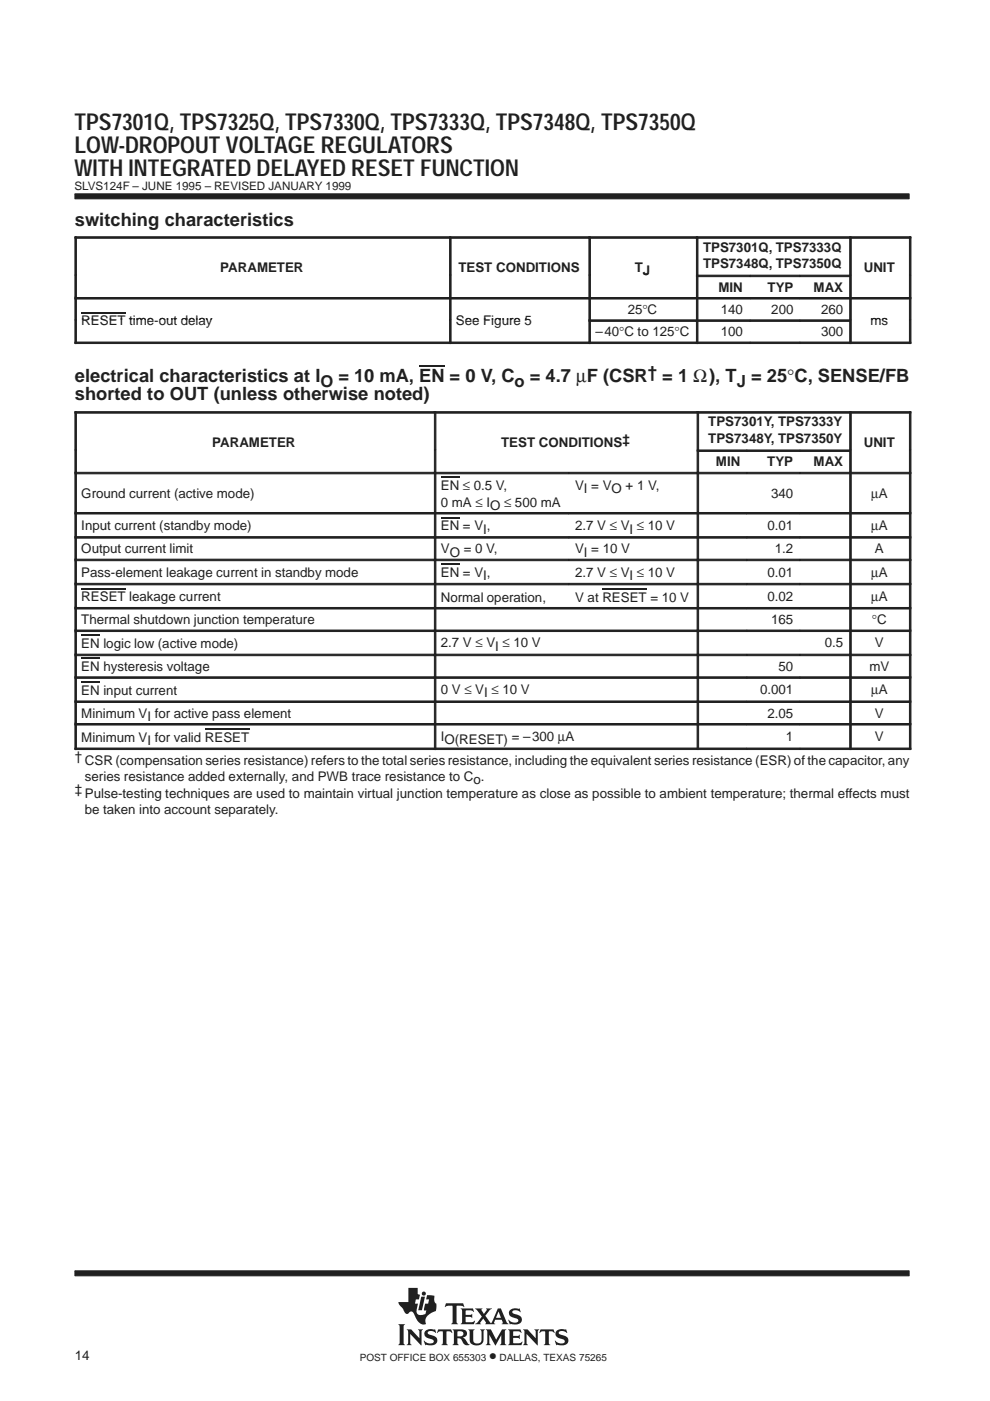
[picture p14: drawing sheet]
<svg xmlns="http://www.w3.org/2000/svg" width="210mm" height="297mm" viewBox="0 0 210 297" stroke-linecap="round" stroke-linejoin="round" font-family="sans-serif">
<defs><g id="words">
<g font-size="4.9" fill="#231f20">
<text x="15.8" y="27.5">TPS7301Q, TPS7325Q, TPS7330Q, TPS7333Q, TPS7348Q, TPS7350Q</text>
<text x="15.8" y="32.5">LOW-DROPOUT VOLTAGE REGULATORS</text>
<text x="15.8" y="37.4">WITH INTEGRATED DELAYED RESET FUNCTION</text>
</g>
<g font-size="3.9" fill="#231f20">
<text x="15.9" y="47.8">switching characteristics</text>
<text x="15.9" y="81">electrical characteristics at I</text>
<text x="15.9" y="84.9">shorted to OUT (unless otherwise noted)</text>
</g>
<g font-size="3.5" fill="#231f20">
<text x="67.9" y="82">O = 10 mA, EN = 0 V, Co = 4.7 µF (CSR</text>
<text x="137.4" y="80.1">† = 1 Ω), T</text>
<text x="156.2" y="82">J = 25°C, SENSE/FB</text>
<text x="103.7" y="288.6">•</text>
</g>
<g font-size="2.8" fill="#231f20">
<text x="149.1" y="53.3">TPS7301Q, TPS7333Q</text>
<text x="46.7" y="57.7">PARAMETER</text>
<text x="97.2" y="57.7">TEST CONDITIONS</text>
<text x="134.6" y="57.7">TJ</text>
<text x="149.1" y="56.9">TPS7348Q, TPS7350Q</text>
<text x="183.1" y="57.7">UNIT</text>
<text x="152.3" y="61.8">MIN</text>
<text x="162.7" y="61.8">TYP</text>
<text x="172.5" y="61.8">MAX</text>
<text x="17.2" y="69">RESET time out delay</text>
<text x="17.2" y="69">RESET time-out delay</text>
<text x="96.7" y="68.9">See Figure 5</text>
<text x="126.2" y="71.2">–40°C to 125°C</text>
<text x="133.1" y="66.6">25°C</text>
<text x="152.8" y="66.6">140</text>
<text x="152.8" y="71.2">100</text>
<text x="163.5" y="66.6">200</text>
<text x="174.1" y="66.6">260</text>
<text x="174.1" y="71.2">300</text>
<text x="184.6" y="68.9">ms</text>
<text x="45" y="94.8">PARAMETER</text>
<text x="106.3" y="94.9">TEST CONDITIONS‡</text>
<text x="150.2" y="90.4">TPS7301Y, TPS7333Y</text>
<text x="150.2" y="93.9">TPS7348Y, TPS7350Y</text>
<text x="183.1" y="94.8">UNIT</text>
<text x="151.8" y="98.9">MIN</text>
<text x="162.7" y="98.9">TYP</text>
<text x="172.5" y="98.9">MAX</text>
<text x="17.2" y="105.5">Ground current (active mode)</text>
<text x="93.5" y="103.9">EN ≤ 0.5 V,</text>
<text x="93.5" y="107.4">0 mA ≤ IO ≤ 500 mA</text>
<text x="121.9" y="103.9">VI = VO + 1 V,</text>
<text x="163.5" y="105.5">340</text>
<text x="184.7" y="105.5">µA</text>
<text x="17.2" y="112.3">Input current (standby mode)</text>
<text x="93.5" y="112.4">EN = VI,</text>
<text x="121.9" y="112.4">2.7 V ≤ VI ≤ 10 V</text>
<text x="162.7" y="112.3">0.01</text>
<text x="184.7" y="112.3">µA</text>
<text x="17.2" y="117.3">Output current limit</text>
<text x="93.5" y="117.3">VO = 0 V,</text>
<text x="121.9" y="117.3">VI = 10 V</text>
<text x="164.3" y="117.3">1.2</text>
<text x="185.5" y="117.3">A</text>
<text x="17.2" y="122.2">Pass-element leakage current in standby mode</text>
<text x="93.5" y="122.3">EN = VI,</text>
<text x="121.9" y="122.3">2.7 V ≤ VI ≤ 10 V</text>
<text x="162.7" y="122.2">0.01</text>
<text x="184.7" y="122.2">µA</text>
<text x="17.2" y="127.5">RESET leakage current</text>
<text x="93.5" y="127.6">Normal operation,</text>
<text x="121.9" y="127.6">V at RESET = 10 V</text>
<text x="162.7" y="127.4">0.02</text>
<text x="184.7" y="127.4">µA</text>
<text x="17.2" y="132.3">Thermal shutdown junction temperature</text>
<text x="17.2" y="137.4">EN logic low (active mode)</text>
<text x="93.5" y="137.3">2.7 V ≤ VI ≤ 10 V</text>
<text x="163.5" y="132.3">165</text>
<text x="174.9" y="137.3">0.5</text>
<text x="184.9" y="132.3">°C</text>
<text x="185.5" y="137.3">V</text>
<text x="17.2" y="142.2">EN hysteresis voltage</text>
<text x="165" y="142.2">50</text>
<text x="184.3" y="142.2">mV</text>
<text x="17.2" y="147.3">EN input current</text>
<text x="93.5" y="147.2">0 V ≤ VI ≤ 10 V</text>
<text x="161.1" y="147.2">0.001</text>
<text x="184.7" y="147.2">µA</text>
<text x="17.2" y="152.1">Minimum VI for active pass element</text>
<text x="162.7" y="152.1">2.05</text>
<text x="185.5" y="152.1">V</text>
<text x="15.9" y="161.4">† CSR (compensation series resistance) refers to the total series resistance, including the equivalent series resistance (ESR) of the capacitor, any</text>
<text x="17.2" y="157.3">Minimum VI for valid RESET</text>
<text x="93.5" y="157.1">IO(RESET) = –300 µA</text>
<text x="166.6" y="157.1">1</text>
<text x="185.5" y="157.1">V</text>
<text x="18" y="165.6">series resistance added externally, and PWB trace resistance to Co.</text>
<text x="15.9" y="168.4">‡ Pulse-testing techniques are used to maintain virtual junction temperature as close as possible to ambient temperature; thermal effects must</text>
<text x="18" y="172.7">be taken into account separately.</text>
<text x="15.9" y="288.4">14</text>
</g>
<text font-size="2.5" fill="#231f20" x="15.8" y="40.3">SLVS124F – JUNE 1995 – REVISED JANUARY 1999</text>
<g font-size="2.1" fill="#231f20">
<text x="76.3" y="288.6">POST OFFICE BOX 655303</text>
<text x="105.9" y="288.6">DALLAS, TEXAS 75265</text>
</g>
</g></defs>
<g fill="#231f20" stroke="#231f20" stroke-width=".21">
<path d="M15.9 41.1h176.9v1.1h-176.9z" fill-rule="evenodd"/>
<path d="M15.9 269.4h176.9v1.1h-176.9z" fill-rule="evenodd"/>
</g>
<g fill="#231f20">
<path d="M89.3 274.9h.8l-.6 2.9h-.8z"/>
<path d="M95.9 281.9h2.1a.85 .85 0 0 1 1 .8 .85 .85 0 0 1-.9 .9l.4 .2 .7 1 .4 .2-.2 .2a1.11 1.11 0 0 1-1.4-.9l-.3-.4-.7-.2v1.1l.3 .4h-1.4l.3-.5v-2.3z" fill-rule="evenodd"/>
<path d="M100.7 277.4h1.6l-.2 .5 .5 .7 .6-.9-.1-.3h1.2l-.5 .4-.9 1.2 1.2 1.6 1.5-3.2h.6l1.2 2.9 .4 .5h-1.4l.2-.3-.2-.7h-1.4l-.3 .6 .3 .4h-2.2l.2-.4-.5-.8-.7 .8 .2 .4h-1.3l.5-.4 1-1.3z" fill-rule="evenodd"/>
<path d="M118 282.1a2.12 2.12 0 0 1 1.9-.2l.1-.1 .3 .8-.8-.4h-.7a.35 .35 0 0 0-.3 .3 .35 .35 0 0 0 .2 .4l.5 .2a1.16 1.16 0 0 1 1.2 1.7 1.75 1.75 0 0 1-1.6 .4h-.8l-.4-.9 .9 .5h.7a.47 .47 0 0 0 .6-.4 .47 .47 0 0 0-.6-.5 1.21 1.21 0 0 1-1.4-1.5z" fill-rule="evenodd"/>
<path d="M114.6 281.9h2.8l.2 .7-.5-.3h-.6l-.1 .1v2.4l.3 .4h-1.4l.3-.4v-2.4l-.1-.1h-.6l-.6 .3z" fill-rule="evenodd"/>
<path d="M107.7 281.9h2.6l.2 .7-.6-.3-1.1 .1v.8h1l.4-.2v.9l-.3-.2h-1.1v1l1.4 .1 .5-.4-.2 .8h-2.8l.3-.6v-2.2z" fill-rule="evenodd"/>
<path d="M110.9 281.9h1l1.7 1.8v-1.4l-.3-.4h1l-.3 .4v2.9l-2.4-2.4v2l.3 .4h-1l.3-.4v-2.6z" fill-rule="evenodd"/>
<path d="M103 281.9h1.1l1.1 2.1 1.2-2.1h.9l-.3 .4v2.5l.4 .4h-1.4l.3-.4v-1.7l-1.3 2.2-1.3-2.3v1.8l.4 .4h-1.1l.3-.5v-2.3z" fill-rule="evenodd"/>
<path d="M90.2 282.1a2.17 2.17 0 0 1 1.9-.2l.1-.1 .3 .8-.8-.4-.8 .1a.36 .36 0 0 0-.2 .4 .36 .36 0 0 0 .4 .3l.3 .1a1.14 1.14 0 0 1 1.1 .5 1.14 1.14 0 0 1 .1 1.2 1.73 1.73 0 0 1-1.5 .4h-.9l-.4-.9 .1-.1a1.37 1.37 0 0 0 2.1 .3 .6 .6 0 0 0-.8-.6 1.06 1.06 0 0 1-1.1-.6 1.06 1.06 0 0 1 .1-1.2z" fill-rule="evenodd"/>
<path d="M92.9 281.9h2.8l.2 .7-.5-.3h-.6l-.1 .1v2.4l.3 .4h-1.4l.3-.5v-2.4h-.7l-.6 .3z" fill-rule="evenodd"/>
<path d="M99.3 281.9h1.3l-.3 .3v2l.2 .4 .5 .2h.6l.4-.4 .1-2-.3-.5h1l-.3 .3v2a1.56 1.56 0 0 1-1.3 1.1 1.56 1.56 0 0 1-1.5-.7l-.1-2.4z" fill-rule="evenodd"/>
<path d="M86.2 281.9h1l1.7 1.8v-1.4l-.3-.4h1.1l-.3 .3v3l-2.4-2.4v2l.3 .4h-1.1l.3-.5v-2.3z" fill-rule="evenodd"/>
<path d="M84.4 280.8h1.5l-.3 .3v3.7l.3 .4h-1.5l.3-.5v-3.4z" fill-rule="evenodd"/>
<path d="M94.6 276.3h3.6l.2 .8-.7-.3-.9 .1v3.5l.3 .4h-1.4l.3-.4v-3.5l-1-.1-.7 .3z" fill-rule="evenodd"/>
<path d="M97.7 277.4h2.6l.2 .7-.7-.3-1.1 .1v.9h1.1l.3-.2v.9l-.3-.3h-1.1v1l.1 .1h1.3l.5-.3-.1 .8h-2.8l.3-.6v-2.3z" fill-rule="evenodd"/>
<path d="M108.1 277.8l.6-.3h1.3l.2-.1 .2 .8-1.1-.4a.44 .44 0 0 0-.7 .3 .44 .44 0 0 0 .6 .5 1.29 1.29 0 0 1 1.4 1.5 1.27 1.27 0 0 1-1.1 .7l-1.2-.1-.2 .1-.3-1 .8 .5 .7 .1a.47 .47 0 0 0 .6-.4 .47 .47 0 0 0-.5-.5h-.2a1.11 1.11 0 0 1-1.2-1.6z" fill-rule="evenodd"/>
<path d="M86.6 273.1h2v1.2l.4 .2-.2 1h-.6l-.2 .9h.6l-.2 1.1a1.11 1.11 0 0 0 .3 1.2l.6 .1 .9-.2 .2-.8h-.5l.2-1.4h.7l.2-.9h-.7l.3-.9 1.5 .1v1l.1 .5 .3 .2v1a.49 .49 0 0 1-.4 .7l-.7 .3a2.44 2.44 0 0 0-1.2 1.4v.5a.29 .29 0 0 1 .1 .3 .29 .29 0 0 1-.2 .2h-.1a2.38 2.38 0 0 1-2.1-2 .7 .7 0 0 0-.6-.7 .7 .7 0 0 0-.8 .4 .89 .89 0 0 1-1-.9l-.8-.9-.2-.6h2.1z" fill-rule="evenodd"/>
<circle cx="89.9" cy="274.3" r=".43"/>
</g>
<g fill="#fff">
<path d="M105.7 278.1l.5 1.3h-1z"/>
<path d="M97 282.3l.6-.1a.56 .56 0 0 1 .7 .6 .56 .56 0 0 1-.7 .5h-.6z" fill-rule="evenodd"/>
</g>
<g fill="#231f20" stroke="#231f20" stroke-width=".21">
<path d="M15.9 50.2h.3v8.1h-.3z" fill-rule="evenodd"/>
<path d="M15.9 50.2h79.4v.3h-79.4z" fill-rule="evenodd"/>
<path d="M95.3 50.2h.3v8.1h-.3z" fill-rule="evenodd"/>
<path d="M95.3 50.2h29.5v.3h-29.5z" fill-rule="evenodd"/>
<path d="M124.9 50.2h.3v8.1h-.3z" fill-rule="evenodd"/>
<path d="M124.9 50.2h22.7v.3h-22.7z" fill-rule="evenodd"/>
<path d="M147.7 50.2h.3v8.1h-.3z" fill-rule="evenodd"/>
<path d="M147.7 50.2h32.4v.3h-32.4z" fill-rule="evenodd"/>
<path d="M180.2 50.2h.3v8.1h-.3z" fill-rule="evenodd"/>
<path d="M192.8 50.2h.3v8.1h-.3z" fill-rule="evenodd"/>
<path d="M180.2 50.2h12.9v.3h-12.9z" fill-rule="evenodd"/>
<path d="M15.9 58.3h.3v4.8h-.3z" fill-rule="evenodd"/>
<path d="M95.3 58.3h.3v4.8h-.3z" fill-rule="evenodd"/>
<path d="M124.9 58.3h.3v4.8h-.3z" fill-rule="evenodd"/>
<path d="M147.7 58.3h.3v4.8h-.3z" fill-rule="evenodd"/>
<path d="M147.7 58.3h11.3v.4h-11.3z" fill-rule="evenodd"/>
<path d="M159.1 58.3h10.5v.4h-10.5z" fill-rule="evenodd"/>
<path d="M169.6 58.3h10.5v.4h-10.5z" fill-rule="evenodd"/>
<path d="M180.2 58.3h.3v4.8h-.3z" fill-rule="evenodd"/>
<path d="M192.8 58.3h.3v4.8h-.3z" fill-rule="evenodd"/>
<path d="M15.9 63.1h.3v4.7h-.3z" fill-rule="evenodd"/>
<path d="M15.9 63.1h79.4v.3h-79.4z" fill-rule="evenodd"/>
<path d="M95.3 63.1h.3v4.7h-.3z" fill-rule="evenodd"/>
<path d="M95.3 63.1h29.5v.3h-29.5z" fill-rule="evenodd"/>
<path d="M124.9 63.1h.3v4.7h-.3z" fill-rule="evenodd"/>
<path d="M124.9 63.1h22.7v.3h-22.7z" fill-rule="evenodd"/>
<path d="M147.7 63.1h.3v4.7h-.3z" fill-rule="evenodd"/>
<path d="M147.7 63.1h11.3v.3h-11.3z" fill-rule="evenodd"/>
<path d="M159.1 63.1h10.5v.3h-10.5z" fill-rule="evenodd"/>
<path d="M169.6 63.1h10.5v.3h-10.5z" fill-rule="evenodd"/>
<path d="M180.2 63.1h.3v4.7h-.3z" fill-rule="evenodd"/>
<path d="M192.8 63.1h.3v4.7h-.3z" fill-rule="evenodd"/>
<path d="M180.2 63.1h12.9v.3h-12.9z" fill-rule="evenodd"/>
<path d="M15.9 67.8h.3v5h-.3z" fill-rule="evenodd"/>
<path d="M15.9 72.5h79.4v.3h-79.4z" fill-rule="evenodd"/>
<path d="M95.3 67.8h.3v5h-.3z" fill-rule="evenodd"/>
<path d="M95.3 72.5h29.5v.3h-29.5z" fill-rule="evenodd"/>
<path d="M124.9 67.8h.3v5h-.3z" fill-rule="evenodd"/>
<path d="M124.9 67.8h22.7v.3h-22.7z" fill-rule="evenodd"/>
<path d="M124.9 72.5h22.7v.3h-22.7z" fill-rule="evenodd"/>
<path d="M147.7 67.8h.3v5h-.3z" fill-rule="evenodd"/>
<path d="M147.7 67.8h11.3v.3h-11.3z" fill-rule="evenodd"/>
<path d="M147.7 72.5h11.3v.3h-11.3z" fill-rule="evenodd"/>
<path d="M159.1 67.8h10.5v.3h-10.5z" fill-rule="evenodd"/>
<path d="M159.1 72.5h10.5v.3h-10.5z" fill-rule="evenodd"/>
<path d="M169.6 67.8h10.5v.3h-10.5z" fill-rule="evenodd"/>
<path d="M169.6 72.5h10.5v.3h-10.5z" fill-rule="evenodd"/>
<path d="M180.2 67.8h.3v5h-.3z" fill-rule="evenodd"/>
<path d="M192.8 67.8h.3v5h-.3z" fill-rule="evenodd"/>
<path d="M180.2 72.5h12.9v.3h-12.9z" fill-rule="evenodd"/>
<path d="M15.9 87.3h.3v8.1h-.3z" fill-rule="evenodd"/>
<path d="M15.9 87.3h76.2v.3h-76.2z" fill-rule="evenodd"/>
<path d="M92.1 87.3h.3v8.1h-.3z" fill-rule="evenodd"/>
<path d="M92.1 87.3h55.7v.3h-55.7z" fill-rule="evenodd"/>
<path d="M147.8 87.3h.3v8.1h-.3z" fill-rule="evenodd"/>
<path d="M147.8 87.3h32.3v.3h-32.3z" fill-rule="evenodd"/>
<path d="M180.2 87.3h.3v8.1h-.3z" fill-rule="evenodd"/>
<path d="M192.8 87.3h.3v8.1h-.3z" fill-rule="evenodd"/>
<path d="M180.2 87.3h12.9v.3h-12.9z" fill-rule="evenodd"/>
<path d="M15.9 95.4h.3v4.7h-.3z" fill-rule="evenodd"/>
<path d="M92.1 95.4h.3v4.7h-.3z" fill-rule="evenodd"/>
<path d="M147.8 95.4h.3v4.7h-.3z" fill-rule="evenodd"/>
<path d="M147.8 95.4h10.5v.3h-10.5z" fill-rule="evenodd"/>
<path d="M158.3 95.4h11.3v.3h-11.3z" fill-rule="evenodd"/>
<path d="M169.6 95.4h10.5v.3h-10.5z" fill-rule="evenodd"/>
<path d="M180.2 95.4h.3v4.7h-.3z" fill-rule="evenodd"/>
<path d="M192.8 95.4h.3v4.7h-.3z" fill-rule="evenodd"/>
<path d="M15.9 100.1h.3v8.5h-.3z" fill-rule="evenodd"/>
<path d="M15.9 100.1h76.2v.4h-76.2z" fill-rule="evenodd"/>
<path d="M92.1 100.1h.3v8.5h-.3z" fill-rule="evenodd"/>
<path d="M92.1 100.1h28.5v.4h-28.5z" fill-rule="evenodd"/>
<path d="M120.6 100.1h27.2v.4h-27.2z" fill-rule="evenodd"/>
<path d="M147.8 100.1h.3v8.5h-.3z" fill-rule="evenodd"/>
<path d="M147.8 100.1h10.5v.4h-10.5z" fill-rule="evenodd"/>
<path d="M158.3 100.1h11.3v.4h-11.3z" fill-rule="evenodd"/>
<path d="M169.6 100.1h10.5v.4h-10.5z" fill-rule="evenodd"/>
<path d="M180.2 100.1h.3v8.5h-.3z" fill-rule="evenodd"/>
<path d="M192.8 100.1h.3v8.5h-.3z" fill-rule="evenodd"/>
<path d="M180.2 100.1h12.9v.4h-12.9z" fill-rule="evenodd"/>
<path d="M15.9 108.7h.3v5.1h-.3z" fill-rule="evenodd"/>
<path d="M15.9 108.7h76.2v.3h-76.2z" fill-rule="evenodd"/>
<path d="M92.1 108.7h.3v5.1h-.3z" fill-rule="evenodd"/>
<path d="M92.1 108.7h28.5v.3h-28.5z" fill-rule="evenodd"/>
<path d="M120.6 108.7h27.2v.3h-27.2z" fill-rule="evenodd"/>
<path d="M147.8 108.7h.3v5.1h-.3z" fill-rule="evenodd"/>
<path d="M147.8 108.7h10.5v.3h-10.5z" fill-rule="evenodd"/>
<path d="M158.3 108.7h11.3v.3h-11.3z" fill-rule="evenodd"/>
<path d="M169.6 108.7h10.5v.3h-10.5z" fill-rule="evenodd"/>
<path d="M180.2 108.7h.3v5.1h-.3z" fill-rule="evenodd"/>
<path d="M192.8 108.7h.3v5.1h-.3z" fill-rule="evenodd"/>
<path d="M180.2 108.7h12.9v.3h-12.9z" fill-rule="evenodd"/>
<path d="M15.9 113.8h.3v4.7h-.3z" fill-rule="evenodd"/>
<path d="M15.9 113.8h76.2v.3h-76.2z" fill-rule="evenodd"/>
<path d="M92.1 113.8h.3v4.7h-.3z" fill-rule="evenodd"/>
<path d="M92.1 113.8h28.5v.3h-28.5z" fill-rule="evenodd"/>
<path d="M120.6 113.8h27.2v.3h-27.2z" fill-rule="evenodd"/>
<path d="M147.8 113.8h.3v4.7h-.3z" fill-rule="evenodd"/>
<path d="M147.8 113.8h10.5v.3h-10.5z" fill-rule="evenodd"/>
<path d="M158.3 113.8h11.3v.3h-11.3z" fill-rule="evenodd"/>
<path d="M169.6 113.8h10.5v.3h-10.5z" fill-rule="evenodd"/>
<path d="M180.2 113.8h.3v4.7h-.3z" fill-rule="evenodd"/>
<path d="M192.8 113.8h.3v4.7h-.3z" fill-rule="evenodd"/>
<path d="M180.2 113.8h12.9v.3h-12.9z" fill-rule="evenodd"/>
<path d="M15.9 118.6h.3v5.1h-.3z" fill-rule="evenodd"/>
<path d="M15.9 118.6h76.2v.3h-76.2z" fill-rule="evenodd"/>
<path d="M92.1 118.6h.3v5.1h-.3z" fill-rule="evenodd"/>
<path d="M92.1 118.6h28.5v.3h-28.5z" fill-rule="evenodd"/>
<path d="M120.6 118.6h27.2v.3h-27.2z" fill-rule="evenodd"/>
<path d="M147.8 118.6h.3v5.1h-.3z" fill-rule="evenodd"/>
<path d="M147.8 118.6h10.5v.3h-10.5z" fill-rule="evenodd"/>
<path d="M158.3 118.6h11.3v.3h-11.3z" fill-rule="evenodd"/>
<path d="M169.6 118.6h10.5v.3h-10.5z" fill-rule="evenodd"/>
<path d="M180.2 118.6h.3v5.1h-.3z" fill-rule="evenodd"/>
<path d="M192.8 118.6h.3v5.1h-.3z" fill-rule="evenodd"/>
<path d="M180.2 118.6h12.9v.3h-12.9z" fill-rule="evenodd"/>
<path d="M15.9 123.7h.3v5.1h-.3z" fill-rule="evenodd"/>
<path d="M15.9 123.7h76.2v.3h-76.2z" fill-rule="evenodd"/>
<path d="M92.1 123.7h.3v5.1h-.3z" fill-rule="evenodd"/>
<path d="M92.1 123.7h28.5v.3h-28.5z" fill-rule="evenodd"/>
<path d="M120.6 123.7h27.2v.3h-27.2z" fill-rule="evenodd"/>
<path d="M147.8 123.7h.3v5.1h-.3z" fill-rule="evenodd"/>
<path d="M147.8 123.7h10.5v.3h-10.5z" fill-rule="evenodd"/>
<path d="M158.3 123.7h11.3v.3h-11.3z" fill-rule="evenodd"/>
<path d="M169.6 123.7h10.5v.3h-10.5z" fill-rule="evenodd"/>
<path d="M180.2 123.7h.3v5.1h-.3z" fill-rule="evenodd"/>
<path d="M192.8 123.7h.3v5.1h-.3z" fill-rule="evenodd"/>
<path d="M180.2 123.7h12.9v.3h-12.9z" fill-rule="evenodd"/>
<path d="M15.9 128.8h.3v4.8h-.3z" fill-rule="evenodd"/>
<path d="M15.9 128.8h76.2v.3h-76.2z" fill-rule="evenodd"/>
<path d="M92.1 128.8h.3v4.8h-.3z" fill-rule="evenodd"/>
<path d="M92.1 128.8h55.7v.3h-55.7z" fill-rule="evenodd"/>
<path d="M147.8 128.8h.3v4.8h-.3z" fill-rule="evenodd"/>
<path d="M147.8 128.8h10.5v.3h-10.5z" fill-rule="evenodd"/>
<path d="M158.3 128.8h11.3v.3h-11.3z" fill-rule="evenodd"/>
<path d="M169.6 128.8h10.5v.3h-10.5z" fill-rule="evenodd"/>
<path d="M180.2 128.8h.3v4.8h-.3z" fill-rule="evenodd"/>
<path d="M192.8 128.8h.3v4.8h-.3z" fill-rule="evenodd"/>
<path d="M180.2 128.8h12.9v.3h-12.9z" fill-rule="evenodd"/>
<path d="M15.9 133.6h.3v5.1h-.3z" fill-rule="evenodd"/>
<path d="M15.9 133.6h76.2v.3h-76.2z" fill-rule="evenodd"/>
<path d="M92.1 133.6h.3v5.1h-.3z" fill-rule="evenodd"/>
<path d="M92.1 133.6h55.7v.3h-55.7z" fill-rule="evenodd"/>
<path d="M147.8 133.6h.3v5.1h-.3z" fill-rule="evenodd"/>
<path d="M147.8 133.6h10.5v.3h-10.5z" fill-rule="evenodd"/>
<path d="M158.3 133.6h11.3v.3h-11.3z" fill-rule="evenodd"/>
<path d="M169.6 133.6h10.5v.3h-10.5z" fill-rule="evenodd"/>
<path d="M180.2 133.6h.3v5.1h-.3z" fill-rule="evenodd"/>
<path d="M192.8 133.6h.3v5.1h-.3z" fill-rule="evenodd"/>
<path d="M180.2 133.6h12.9v.3h-12.9z" fill-rule="evenodd"/>
<path d="M15.9 138.7h.3v4.8h-.3z" fill-rule="evenodd"/>
<path d="M15.9 138.7h76.2v.3h-76.2z" fill-rule="evenodd"/>
<path d="M92.1 138.7h.3v4.8h-.3z" fill-rule="evenodd"/>
<path d="M92.1 138.7h55.7v.3h-55.7z" fill-rule="evenodd"/>
<path d="M147.8 138.7h.3v4.8h-.3z" fill-rule="evenodd"/>
<path d="M147.8 138.7h10.5v.3h-10.5z" fill-rule="evenodd"/>
<path d="M158.3 138.7h11.3v.3h-11.3z" fill-rule="evenodd"/>
<path d="M169.6 138.7h10.5v.3h-10.5z" fill-rule="evenodd"/>
<path d="M180.2 138.7h.3v4.8h-.3z" fill-rule="evenodd"/>
<path d="M192.8 138.7h.3v4.8h-.3z" fill-rule="evenodd"/>
<path d="M180.2 138.7h12.9v.3h-12.9z" fill-rule="evenodd"/>
<path d="M15.9 143.5h.3v5.1h-.3z" fill-rule="evenodd"/>
<path d="M15.9 143.5h76.2v.3h-76.2z" fill-rule="evenodd"/>
<path d="M92.1 143.5h.3v5.1h-.3z" fill-rule="evenodd"/>
<path d="M92.1 143.5h55.7v.3h-55.7z" fill-rule="evenodd"/>
<path d="M147.8 143.5h.3v5.1h-.3z" fill-rule="evenodd"/>
<path d="M147.8 143.5h10.5v.3h-10.5z" fill-rule="evenodd"/>
<path d="M158.3 143.5h11.3v.3h-11.3z" fill-rule="evenodd"/>
<path d="M169.6 143.5h10.5v.3h-10.5z" fill-rule="evenodd"/>
<path d="M180.2 143.5h.3v5.1h-.3z" fill-rule="evenodd"/>
<path d="M192.8 143.5h.3v5.1h-.3z" fill-rule="evenodd"/>
<path d="M180.2 143.5h12.9v.3h-12.9z" fill-rule="evenodd"/>
<path d="M15.9 148.6h.3v4.8h-.3z" fill-rule="evenodd"/>
<path d="M15.9 148.6h76.2v.3h-76.2z" fill-rule="evenodd"/>
<path d="M92.1 148.6h.3v4.8h-.3z" fill-rule="evenodd"/>
<path d="M92.1 148.6h55.7v.3h-55.7z" fill-rule="evenodd"/>
<path d="M147.8 148.6h.3v4.8h-.3z" fill-rule="evenodd"/>
<path d="M147.8 148.6h10.5v.3h-10.5z" fill-rule="evenodd"/>
<path d="M158.3 148.6h11.3v.3h-11.3z" fill-rule="evenodd"/>
<path d="M169.6 148.6h10.5v.3h-10.5z" fill-rule="evenodd"/>
<path d="M180.2 148.6h.3v4.8h-.3z" fill-rule="evenodd"/>
<path d="M192.8 148.6h.3v4.8h-.3z" fill-rule="evenodd"/>
<path d="M180.2 148.6h12.9v.3h-12.9z" fill-rule="evenodd"/>
<path d="M15.9 153.4h.3v5.5h-.3z" fill-rule="evenodd"/>
<path d="M15.9 153.4h76.2v.3h-76.2z" fill-rule="evenodd"/>
<path d="M15.9 158.6h76.2v.3h-76.2z" fill-rule="evenodd"/>
<path d="M92.1 153.4h.3v5.5h-.3z" fill-rule="evenodd"/>
<path d="M92.1 153.4h55.7v.3h-55.7z" fill-rule="evenodd"/>
<path d="M92.1 158.6h55.7v.3h-55.7z" fill-rule="evenodd"/>
<path d="M147.8 153.4h.3v5.5h-.3z" fill-rule="evenodd"/>
<path d="M147.8 153.4h10.5v.3h-10.5z" fill-rule="evenodd"/>
<path d="M147.8 158.6h10.5v.3h-10.5z" fill-rule="evenodd"/>
<path d="M158.3 153.4h11.3v.3h-11.3z" fill-rule="evenodd"/>
<path d="M158.3 158.6h11.3v.3h-11.3z" fill-rule="evenodd"/>
<path d="M169.6 153.4h10.5v.3h-10.5z" fill-rule="evenodd"/>
<path d="M169.6 158.6h10.5v.3h-10.5z" fill-rule="evenodd"/>
<path d="M180.2 153.4h.3v5.5h-.3z" fill-rule="evenodd"/>
<path d="M192.8 153.4h.3v5.5h-.3z" fill-rule="evenodd"/>
<path d="M180.2 153.4h12.9v.3h-12.9z" fill-rule="evenodd"/>
<path d="M180.2 158.6h12.9v.3h-12.9z" fill-rule="evenodd"/>
</g>
<path d="M17.2 66.4h9.4" fill="none" stroke="#231f20" stroke-width=".21"/>
<path d="M88.9 77.7h5.4" fill="none" stroke="#231f20" stroke-width=".24"/>
<path d="M93.5 101.2h3.9M93.5 109.8h3.9M93.5 119.7h3.9M17.2 124.8h9.4M17.2 134.7h4M17.2 139.5h4M127.7 124.9h9.4M17.2 144.6h4M43.5 154.6h9.4" fill="none" stroke="#231f20" stroke-width=".36"/>
<use href="#words"/>
</svg>
